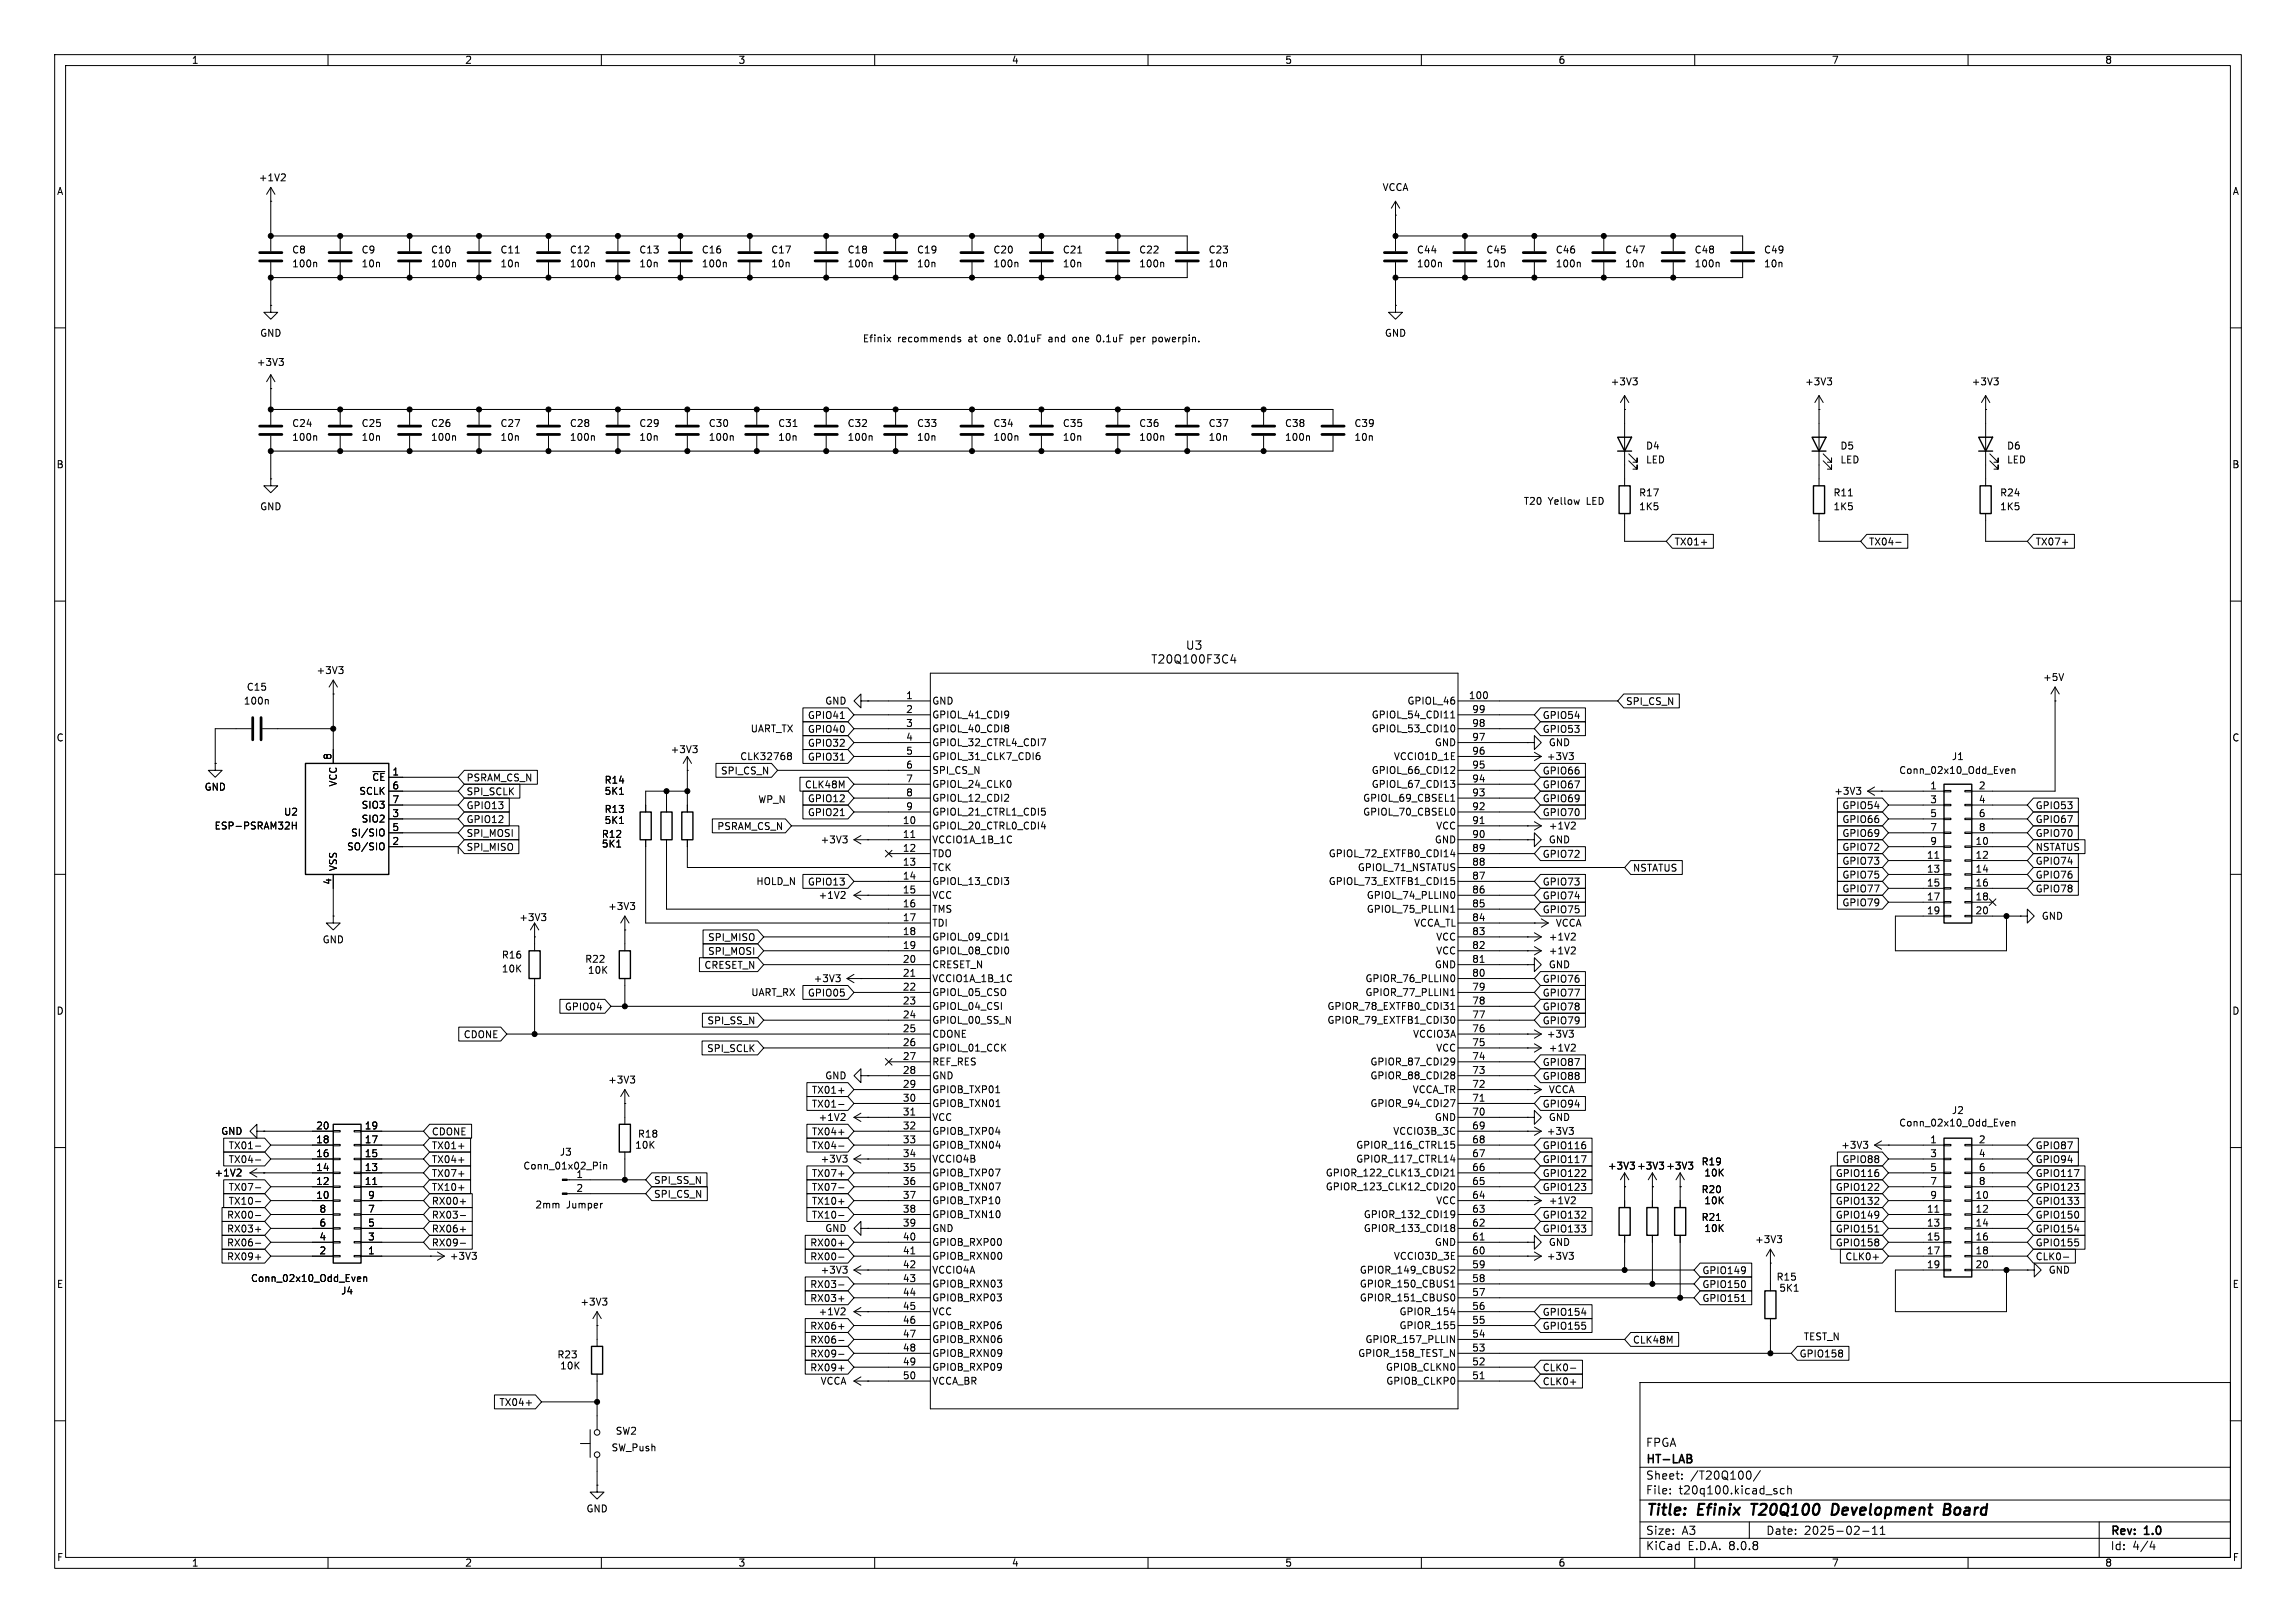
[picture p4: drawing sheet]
<svg xmlns="http://www.w3.org/2000/svg" width="420mm" height="297mm" viewBox="0 0 420 297" stroke-linecap="round" stroke-linejoin="round" font-family="sans-serif">
<defs><g id="words">
<g font-size="2.8">
<text x="301" y="277.9">Title:</text>
<text x="310.6" y="277.9">Efinix</text>
<text x="321.3" y="277.9">T20Q100</text>
<text x="336.7" y="277.9">Development</text>
<text x="358" y="277.9">Board</text>
</g>
<g font-size="2.1">
<text x="216.8" y="119.1">U3</text>
<text x="210.5" y="121.6">T20Q100F3C4</text>
<text x="301" y="268.2">HT-LAB</text>
<text x="301" y="265">FPGA</text>
<text x="301" y="273.7">File:</text>
<text x="301" y="271">Sheet:</text>
<text x="307.1" y="273.7">t20q100.kicad_sch</text>
<text x="309.2" y="271">/T20Q100/</text>
<text x="301" y="281.1">Size:</text>
<text x="307.6" y="281.1">A3</text>
<text x="323" y="281.1">Date:</text>
<text x="330" y="281.1">2025-02-11</text>
<text x="386" y="281.3">Rev:</text>
<text x="392.4" y="281.3">1.0</text>
<text x="301" y="283.9">KiCad</text>
<text x="308.7" y="283.9">E.D.A.</text>
<text x="316.3" y="283.9">8.0.8</text>
<text x="386" y="283.9">Id:</text>
<text x="390.1" y="283.9">4/4</text>
</g>
<g font-size="1.8">
<text x="35" y="11.9">1</text>
<text x="85" y="11.9">2</text>
<text x="135" y="11.9">3</text>
<text x="185" y="11.9">4</text>
<text x="235" y="11.9">5</text>
<text x="285" y="11.9">6</text>
<text x="335" y="11.9">7</text>
<text x="385" y="11.9">8</text>
<text x="10.3" y="35.9">A</text>
<text x="47.3" y="33.4">+1V2</text>
<text x="252.8" y="35.2">VCCA</text>
<text x="408.3" y="35.9">A</text>
<text x="53.3" y="46.6">C8</text>
<text x="66" y="46.6">C9</text>
<text x="78.7" y="46.6">C10</text>
<text x="91.4" y="46.6">C11</text>
<text x="104.1" y="46.6">C12</text>
<text x="116.8" y="46.6">C13</text>
<text x="128.3" y="46.6">C16</text>
<text x="141" y="46.6">C17</text>
<text x="154.9" y="46.6">C18</text>
<text x="167.6" y="46.6">C19</text>
<text x="181.6" y="46.6">C20</text>
<text x="194.3" y="46.6">C21</text>
<text x="208.3" y="46.6">C22</text>
<text x="221" y="46.6">C23</text>
<text x="259.1" y="46.6">C44</text>
<text x="271.8" y="46.6">C45</text>
<text x="284.5" y="46.6">C46</text>
<text x="297.2" y="46.6">C47</text>
<text x="309.9" y="46.6">C48</text>
<text x="322.6" y="46.6">C49</text>
<text x="53.3" y="49.1">100n</text>
<text x="66" y="49.1">10n</text>
<text x="78.7" y="49.1">100n</text>
<text x="91.4" y="49.1">10n</text>
<text x="104.1" y="49.1">100n</text>
<text x="116.8" y="49.1">10n</text>
<text x="128.3" y="49.1">100n</text>
<text x="141" y="49.1">10n</text>
<text x="154.9" y="49.1">100n</text>
<text x="167.6" y="49.1">10n</text>
<text x="181.6" y="49.1">100n</text>
<text x="194.3" y="49.1">10n</text>
<text x="208.3" y="49.1">100n</text>
<text x="221" y="49.1">10n</text>
<text x="259.1" y="49.1">100n</text>
<text x="271.8" y="49.1">10n</text>
<text x="284.5" y="49.1">100n</text>
<text x="297.2" y="49.1">10n</text>
<text x="309.9" y="49.1">100n</text>
<text x="322.6" y="49.1">10n</text>
<text x="47.5" y="61.8">GND</text>
<text x="157.7" y="62.8">Efinix</text>
<text x="164.2" y="62.8">recommends</text>
<text x="177.3" y="62.8">at</text>
<text x="180.3" y="62.8">one</text>
<text x="184.9" y="62.8">0.01uF</text>
<text x="192.5" y="62.8">and</text>
<text x="197.1" y="62.8">one</text>
<text x="201.7" y="62.8">0.1uF</text>
<text x="208.1" y="62.8">per</text>
<text x="212.3" y="62.8">powerpin.</text>
<text x="253.2" y="61.8">GND</text>
<text x="46.9" y="67.2">+3V3</text>
<text x="294.5" y="70.7">+3V3</text>
<text x="330.1" y="70.7">+3V3</text>
<text x="360.6" y="70.7">+3V3</text>
<text x="53.3" y="80.9">100n</text>
<text x="53.3" y="78.3">C24</text>
<text x="66" y="78.3">C25</text>
<text x="66" y="80.9">10n</text>
<text x="78.7" y="80.9">100n</text>
<text x="78.7" y="78.3">C26</text>
<text x="91.4" y="78.3">C27</text>
<text x="91.4" y="80.9">10n</text>
<text x="104.1" y="80.9">100n</text>
<text x="104.1" y="78.3">C28</text>
<text x="116.8" y="78.3">C29</text>
<text x="116.8" y="80.9">10n</text>
<text x="129.5" y="80.9">100n</text>
<text x="129.5" y="78.3">C30</text>
<text x="142.2" y="78.3">C31</text>
<text x="142.2" y="80.9">10n</text>
<text x="154.9" y="80.9">100n</text>
<text x="154.9" y="78.3">C32</text>
<text x="167.6" y="78.3">C33</text>
<text x="167.6" y="80.9">10n</text>
<text x="181.6" y="80.9">100n</text>
<text x="181.6" y="78.3">C34</text>
<text x="194.3" y="78.3">C35</text>
<text x="194.3" y="80.9">10n</text>
<text x="208.3" y="80.9">100n</text>
<text x="208.3" y="78.3">C36</text>
<text x="221" y="78.3">C37</text>
<text x="221" y="80.9">10n</text>
<text x="235" y="80.9">100n</text>
<text x="235" y="78.3">C38</text>
<text x="247.7" y="78.3">C39</text>
<text x="247.7" y="80.9">10n</text>
<text x="301" y="82.5">D4</text>
<text x="336.6" y="82.5">D5</text>
<text x="367" y="82.5">D6</text>
<text x="10.3" y="85.9">B</text>
<text x="301" y="85">LED</text>
<text x="336.6" y="85">LED</text>
<text x="367" y="85">LED</text>
<text x="408.2" y="85.9">B</text>
<text x="47.5" y="93.6">GND</text>
<text x="278.6" y="92.5">T20</text>
<text x="283.2" y="92.5">Yellow</text>
<text x="290.4" y="92.5">LED</text>
<text x="299.7" y="91">R17</text>
<text x="299.7" y="93.6">1K5</text>
<text x="335.3" y="91">R11</text>
<text x="335.3" y="93.6">1K5</text>
<text x="365.8" y="91">R24</text>
<text x="365.8" y="93.6">1K5</text>
<text x="306.2" y="100">TX01+</text>
<text x="341.8" y="100">TX04-</text>
<text x="372.3" y="100">TX07+</text>
<text x="57.8" y="123.5">+3V3</text>
<text x="373.6" y="124.8">+5V</text>
<text x="44.5" y="129.1">100n</text>
<text x="45" y="126.6">C15</text>
<text x="147.7" y="131.8">GPIO41</text>
<text x="150.9" y="129.1">GND</text>
<text x="165.7" y="128">1</text>
<text x="165.7" y="130.6">2</text>
<text x="170.4" y="129.1">GND</text>
<text x="170.4" y="131.7">GPIOL_41_CDI9</text>
<text x="250.8" y="131.7">GPIOL_54_CDI11</text>
<text x="257.4" y="129.1">GPIOL_46</text>
<text x="268.6" y="128">100</text>
<text x="269.2" y="130.6">99</text>
<text x="282.1" y="131.8">GPIO54</text>
<text x="297.3" y="129.2">SPI_CS_N</text>
<text x="10.3" y="135.9">C</text>
<text x="137.2" y="134.2">UART_TX</text>
<text x="147.7" y="134.3">GPIO40</text>
<text x="147.7" y="136.8">GPIO32</text>
<text x="165.7" y="133.1">3</text>
<text x="165.7" y="135.6">4</text>
<text x="170.4" y="134.2">GPIOL_40_CDI8</text>
<text x="170.4" y="136.8">GPIOL_32_CTRL4_CDI7</text>
<text x="250.8" y="134.2">GPIOL_53_CDI10</text>
<text x="262.4" y="136.8">GND</text>
<text x="269.2" y="135.6">97</text>
<text x="269.2" y="133.1">98</text>
<text x="282.1" y="134.3">GPIO53</text>
<text x="283.2" y="136.8">GND</text>
<text x="408.2" y="135.9">C</text>
<text x="60.7" y="139.1" transform="rotate(-90 60.7 139.1)">8</text>
<text x="68" y="143.1">~{CE}</text>
<text x="71.7" y="142">1</text>
<text x="85.2" y="143.2">PSRAM_CS_N</text>
<text x="110.5" y="143.6">R14</text>
<text x="122.6" y="138">+3V3</text>
<text x="131.8" y="141.9">SPI_CS_N</text>
<text x="135.3" y="139.3">CLK32768</text>
<text x="147.7" y="139.4">GPIO31</text>
<text x="165.7" y="138.2">5</text>
<text x="165.7" y="140.7">6</text>
<text x="165.7" y="143.3">7</text>
<text x="170.4" y="139.3">GPIOL_31_CLK7_CDI6</text>
<text x="170.4" y="141.8">SPI_CS_N</text>
<text x="250.8" y="141.8">GPIOL_66_CDI12</text>
<text x="254.9" y="139.3">VCCIO1D_1E</text>
<text x="269.2" y="143.3">94</text>
<text x="269.2" y="140.7">95</text>
<text x="269.2" y="138.2">96</text>
<text x="282.1" y="141.9">GPIO66</text>
<text x="282.9" y="139.3">+3V3</text>
<text x="347.3" y="141.8">Conn_02x10_Odd_Even</text>
<text x="356.9" y="139.3">J1</text>
<text x="37.3" y="144.9">GND</text>
<text x="51.9" y="149.5">U2</text>
<text x="61.8" y="144" transform="rotate(-90 61.8 144)">VCC</text>
<text x="65.6" y="145.6">SCLK</text>
<text x="66.1" y="148.2">SIO3</text>
<text x="71.7" y="149.6">3</text>
<text x="71.7" y="144.5">6</text>
<text x="71.7" y="147.1">7</text>
<text x="85.2" y="148.3">GPIO13</text>
<text x="85.2" y="145.7">SPI_SCLK</text>
<text x="110.5" y="145.6">5K1</text>
<text x="110.5" y="148.9">R13</text>
<text x="138.6" y="147.2">WP_N</text>
<text x="147.1" y="144.5">CLK48M</text>
<text x="147.7" y="149.5">GPIO21</text>
<text x="147.7" y="147">GPIO12</text>
<text x="165.7" y="145.8">8</text>
<text x="165.7" y="148.3">9</text>
<text x="170.4" y="144.4">GPIOL_24_CLK0</text>
<text x="170.4" y="146.9">GPIOL_12_CDI2</text>
<text x="170.4" y="149.5">GPIOL_21_CTRL1_CDI5</text>
<text x="249.2" y="149.5">GPIOL_70_CBSEL0</text>
<text x="249.2" y="146.9">GPIOL_69_CBSEL1</text>
<text x="250.8" y="144.4">GPIOL_67_CDI13</text>
<text x="269.2" y="148.3">92</text>
<text x="269.2" y="145.8">93</text>
<text x="282.1" y="147">GPIO69</text>
<text x="282.1" y="144.5">GPIO67</text>
<text x="282.1" y="149.5">GPIO70</text>
<text x="335.4" y="145.6">+3V3</text>
<text x="336.9" y="148.3">GPIO54</text>
<text x="353" y="144.5">1</text>
<text x="353" y="147.1">3</text>
<text x="353" y="149.6">5</text>
<text x="361.9" y="144.5">2</text>
<text x="361.9" y="147.1">4</text>
<text x="361.9" y="149.6">6</text>
<text x="372.3" y="148.3">GPIO53</text>
<text x="39.2" y="152">ESP-PSRAM32H</text>
<text x="63.4" y="155.8">SO/SIO</text>
<text x="64.1" y="153.3">SI/SIO</text>
<text x="66.1" y="150.7">SIO2</text>
<text x="71.7" y="154.7">2</text>
<text x="71.7" y="152.1">5</text>
<text x="85.2" y="150.8">GPIO12</text>
<text x="85.2" y="155.9">SPI_MISO</text>
<text x="85.2" y="153.4">SPI_MOSI</text>
<text x="110" y="153.5">R12</text>
<text x="110" y="155.3">5K1</text>
<text x="110.5" y="151">5K1</text>
<text x="131.1" y="152.1">PSRAM_CS_N</text>
<text x="150" y="154.5">+3V3</text>
<text x="165.1" y="150.9">10</text>
<text x="165.1" y="153.4">11</text>
<text x="165.1" y="156">12</text>
<text x="170.4" y="152">GPIOL_20_CTRL0_CDI4</text>
<text x="170.4" y="154.5">VCCIO1A_1B_1C</text>
<text x="262.4" y="154.5">GND</text>
<text x="262.6" y="152">VCC</text>
<text x="269.2" y="156">89</text>
<text x="269.2" y="153.4">90</text>
<text x="269.2" y="150.9">91</text>
<text x="283.2" y="154.5">GND</text>
<text x="283.2" y="152">+1V2</text>
<text x="336.9" y="153.4">GPIO69</text>
<text x="336.9" y="155.9">GPIO72</text>
<text x="336.9" y="150.8">GPIO66</text>
<text x="353" y="152.1">7</text>
<text x="353" y="154.7">9</text>
<text x="361.3" y="154.7">10</text>
<text x="361.9" y="152.1">8</text>
<text x="372.3" y="155.9">NSTATUS</text>
<text x="372.3" y="150.8">GPIO67</text>
<text x="372.3" y="153.4">GPIO70</text>
<text x="60.7" y="162" transform="rotate(-90 60.7 162)">4</text>
<text x="61.8" y="159.5" transform="rotate(-90 61.8 159.5)">VSS</text>
<text x="165.1" y="158.5">13</text>
<text x="165.1" y="161">14</text>
<text x="170.4" y="157.1">TDO</text>
<text x="170.4" y="159.6">TCK</text>
<text x="243" y="157.1">GPIOL_72_EXTFB0_CDI14</text>
<text x="248.3" y="159.6">GPIOL_71_NSTATUS</text>
<text x="269.2" y="161">87</text>
<text x="269.2" y="158.5">88</text>
<text x="282.1" y="157.2">GPIO72</text>
<text x="298.6" y="159.7">NSTATUS</text>
<text x="336.9" y="158.4">GPIO73</text>
<text x="336.9" y="161">GPIO75</text>
<text x="352.4" y="157.2">11</text>
<text x="352.4" y="159.8">13</text>
<text x="361.3" y="157.2">12</text>
<text x="361.3" y="159.8">14</text>
<text x="372.3" y="158.4">GPIO74</text>
<text x="372.3" y="161">GPIO76</text>
<text x="111.2" y="166.7">+3V3</text>
<text x="138.3" y="162.2">HOLD_N</text>
<text x="147.7" y="162.2">GPIO13</text>
<text x="149.6" y="164.7">+1V2</text>
<text x="165.1" y="163.6">15</text>
<text x="165.1" y="166.1">16</text>
<text x="170.4" y="162.2">GPIOL_13_CDI3</text>
<text x="170.4" y="164.7">VCC</text>
<text x="170.4" y="167.2">TMS</text>
<text x="243" y="162.2">GPIOL_73_EXTFB1_CDI15</text>
<text x="249.9" y="167.2">GPIOL_75_PLLIN1</text>
<text x="249.9" y="164.7">GPIOL_74_PLLIN0</text>
<text x="269.2" y="166.1">85</text>
<text x="269.2" y="163.6">86</text>
<text x="282.1" y="164.8">GPIO74</text>
<text x="282.1" y="162.2">GPIO73</text>
<text x="282.1" y="167.3">GPIO75</text>
<text x="336.9" y="166.1">GPIO79</text>
<text x="336.9" y="163.5">GPIO77</text>
<text x="352.4" y="162.3">15</text>
<text x="352.4" y="164.8">17</text>
<text x="352.4" y="167.4">19</text>
<text x="361.3" y="162.3">16</text>
<text x="361.3" y="164.8">18</text>
<text x="361.3" y="167.4">20</text>
<text x="372.3" y="163.5">GPIO78</text>
<text x="58.9" y="172.8">GND</text>
<text x="94.9" y="168.8">+3V3</text>
<text x="129.4" y="172.4">SPI_MISO</text>
<text x="165.1" y="168.7">17</text>
<text x="165.1" y="171.2">18</text>
<text x="165.1" y="173.7">19</text>
<text x="170.4" y="169.8">TDI</text>
<text x="170.4" y="172.3">GPIOL_09_CDI1</text>
<text x="258.6" y="169.8">VCCA_TL</text>
<text x="262.6" y="172.3">VCC</text>
<text x="269.2" y="173.7">82</text>
<text x="269.2" y="171.2">83</text>
<text x="269.2" y="168.7">84</text>
<text x="283.2" y="172.3">+1V2</text>
<text x="284.5" y="169.8">VCCA</text>
<text x="373.4" y="168.5">GND</text>
<text x="91.7" y="175.6">R16</text>
<text x="91.7" y="178.2">10K</text>
<text x="106.9" y="176.4">R22</text>
<text x="107.5" y="178.4">10K</text>
<text x="128.8" y="177.5">CRESET_N</text>
<text x="129.4" y="174.9">SPI_MOSI</text>
<text x="148.7" y="179.9">+3V3</text>
<text x="165.1" y="176.3">20</text>
<text x="165.1" y="178.8">21</text>
<text x="170.4" y="174.9">GPIOL_08_CDI0</text>
<text x="170.4" y="177.4">CRESET_N</text>
<text x="170.4" y="179.9">VCCIO1A_1B_1C</text>
<text x="249.7" y="179.9">GPIOR_76_PLLIN0</text>
<text x="262.4" y="177.4">GND</text>
<text x="262.6" y="174.9">VCC</text>
<text x="269.2" y="178.8">80</text>
<text x="269.2" y="176.3">81</text>
<text x="283.2" y="177.4">GND</text>
<text x="283.2" y="174.9">+1V2</text>
<text x="10.3" y="185.9">D</text>
<text x="103.2" y="185.1">GPIO04</text>
<text x="137.3" y="182.5">UART_RX</text>
<text x="147.7" y="182.6">GPIO05</text>
<text x="165.1" y="181.4">22</text>
<text x="165.1" y="183.9">23</text>
<text x="170.4" y="182.5">GPIOL_05_CSO</text>
<text x="170.4" y="185">GPIOL_04_CSI</text>
<text x="242.7" y="185">GPIOR_78_EXTFB0_CDI31</text>
<text x="249.7" y="182.5">GPIOR_77_PLLIN1</text>
<text x="269.2" y="183.9">78</text>
<text x="269.2" y="181.4">79</text>
<text x="282.1" y="180">GPIO76</text>
<text x="282.1" y="185.1">GPIO78</text>
<text x="282.1" y="182.6">GPIO77</text>
<text x="408.2" y="185.9">D</text>
<text x="84.7" y="190.2">CDONE</text>
<text x="129.3" y="187.6">SPI_SS_N</text>
<text x="165.1" y="186.4">24</text>
<text x="165.1" y="189">25</text>
<text x="165.1" y="191.5">26</text>
<text x="170.4" y="187.6">GPIOL_00_SS_N</text>
<text x="170.4" y="190.1">CDONE</text>
<text x="242.7" y="187.6">GPIOR_79_EXTFB1_CDI30</text>
<text x="258.4" y="190.1">VCCIO3A</text>
<text x="269.2" y="191.5">75</text>
<text x="269.2" y="189">76</text>
<text x="269.2" y="186.4">77</text>
<text x="282.1" y="187.6">GPIO79</text>
<text x="282.9" y="190.1">+3V3</text>
<text x="129.2" y="192.7">SPI_SCLK</text>
<text x="150.9" y="197.7">GND</text>
<text x="165.1" y="194.1">27</text>
<text x="165.1" y="196.6">28</text>
<text x="170.4" y="192.6">GPIOL_01_CCK</text>
<text x="170.4" y="195.2">REF_RES</text>
<text x="170.4" y="197.7">GND</text>
<text x="250.6" y="197.7">GPIOR_88_CDI28</text>
<text x="250.6" y="195.2">GPIOR_87_CDI29</text>
<text x="262.6" y="192.6">VCC</text>
<text x="269.2" y="196.6">73</text>
<text x="269.2" y="194.1">74</text>
<text x="282.1" y="195.3">GPIO87</text>
<text x="282.1" y="197.8">GPIO88</text>
<text x="283.2" y="192.6">+1V2</text>
<text x="111.2" y="198.5">+3V3</text>
<text x="148.4" y="202.9">TX01-</text>
<text x="148.4" y="200.3">TX01+</text>
<text x="165.1" y="199.1">29</text>
<text x="165.1" y="201.7">30</text>
<text x="170.4" y="200.3">GPIOB_TXP01</text>
<text x="170.4" y="202.8">GPIOB_TXN01</text>
<text x="250.6" y="202.8">GPIOR_94_CDI27</text>
<text x="258.3" y="200.3">VCCA_TR</text>
<text x="269.2" y="201.7">71</text>
<text x="269.2" y="199.1">72</text>
<text x="282.1" y="202.9">GPIO94</text>
<text x="283.2" y="200.3">VCCA</text>
<text x="40.4" y="207.9">GND</text>
<text x="57.7" y="209.3">18</text>
<text x="57.7" y="206.8">20</text>
<text x="66.6" y="209.3">17</text>
<text x="66.6" y="206.8">19</text>
<text x="78.9" y="208">CDONE</text>
<text x="116.6" y="208.4">R18</text>
<text x="148.4" y="208">TX04+</text>
<text x="149.6" y="205.3">+1V2</text>
<text x="165.1" y="204.2">31</text>
<text x="165.1" y="206.8">32</text>
<text x="165.1" y="209.3">33</text>
<text x="170.4" y="205.3">VCC</text>
<text x="170.4" y="207.9">GPIOB_TXP04</text>
<text x="254.8" y="207.9">VCCIO3B_3C</text>
<text x="262.4" y="205.3">GND</text>
<text x="269.2" y="209.3">68</text>
<text x="269.2" y="206.8">69</text>
<text x="269.2" y="204.2">70</text>
<text x="282.9" y="207.9">+3V3</text>
<text x="283.2" y="205.3">GND</text>
<text x="347.3" y="206.3">Conn_02x10_Odd_Even</text>
<text x="353" y="209.3">1</text>
<text x="356.9" y="204.1">J2</text>
<text x="361.9" y="209.3">2</text>
<text x="39.2" y="215.5">+1V2</text>
<text x="41.7" y="210.5">TX01-</text>
<text x="41.7" y="213">TX04-</text>
<text x="57.7" y="214.4">14</text>
<text x="57.7" y="211.8">16</text>
<text x="66.6" y="214.4">13</text>
<text x="66.6" y="211.8">15</text>
<text x="78.9" y="215.6">TX07+</text>
<text x="78.9" y="213">TX04+</text>
<text x="78.9" y="210.5">TX01+</text>
<text x="95.6" y="214.2">Conn_01x02_Pin</text>
<text x="102.3" y="211.7">J3</text>
<text x="105.3" y="215.6">1</text>
<text x="116.1" y="210.4">10K</text>
<text x="148.4" y="215.6">TX07+</text>
<text x="148.4" y="210.5">TX04-</text>
<text x="150" y="213">+3V3</text>
<text x="165.1" y="211.8">34</text>
<text x="165.1" y="214.4">35</text>
<text x="170.4" y="210.4">GPIOB_TXN04</text>
<text x="170.4" y="213">VCCIO4B</text>
<text x="170.4" y="215.5">GPIOB_TXP07</text>
<text x="242.4" y="215.5">GPIOR_122_CLK13_CDI21</text>
<text x="248" y="213">GPIOR_117_CTRL14</text>
<text x="248" y="210.4">GPIOR_116_CTRL15</text>
<text x="269.2" y="214.4">66</text>
<text x="269.2" y="211.8">67</text>
<text x="282.1" y="215.6">GPIO122</text>
<text x="282.1" y="213">GPIO117</text>
<text x="282.1" y="210.5">GPIO116</text>
<text x="294" y="214.2">+3V3 +3V3 +3V3</text>
<text x="311.2" y="213.5">R19</text>
<text x="311.7" y="215.5">10K</text>
<text x="335.7" y="215.6">GPIO116</text>
<text x="336.7" y="210.4">+3V3</text>
<text x="336.9" y="213">GPIO88</text>
<text x="353" y="211.8">3</text>
<text x="353" y="214.4">5</text>
<text x="361.9" y="211.8">4</text>
<text x="361.9" y="214.4">6</text>
<text x="372.3" y="213">GPIO94</text>
<text x="372.3" y="215.6">GPIO117</text>
<text x="372.3" y="210.5">GPIO87</text>
<text x="41.7" y="218.1">TX07-</text>
<text x="41.7" y="220.7">TX10-</text>
<text x="57.7" y="219.5">10</text>
<text x="57.7" y="216.9">12</text>
<text x="58.3" y="222">8</text>
<text x="66.6" y="216.9">11</text>
<text x="67.2" y="222">7</text>
<text x="67.2" y="219.5">9</text>
<text x="78.9" y="218.1">TX10+</text>
<text x="78.9" y="220.7">RX00+</text>
<text x="97.8" y="221.3">2mm</text>
<text x="103.6" y="221.3">Jumper</text>
<text x="105.3" y="218.2">2</text>
<text x="119.5" y="219.4">SPI_CS_N</text>
<text x="119.5" y="216.9">SPI_SS_N</text>
<text x="148.4" y="220.7">TX10+</text>
<text x="148.4" y="218.1">TX07-</text>
<text x="165.1" y="216.9">36</text>
<text x="165.1" y="219.5">37</text>
<text x="165.1" y="222">38</text>
<text x="170.4" y="218">GPIOB_TXN07</text>
<text x="170.4" y="220.6">GPIOB_TXP10</text>
<text x="242.4" y="218">GPIOR_123_CLK12_CDI20</text>
<text x="262.6" y="220.6">VCC</text>
<text x="269.2" y="222">63</text>
<text x="269.2" y="219.5">64</text>
<text x="269.2" y="216.9">65</text>
<text x="282.1" y="218.1">GPIO123</text>
<text x="283.2" y="220.6">+1V2</text>
<text x="311.2" y="218.5">R20</text>
<text x="311.7" y="220.6">10K</text>
<text x="335.7" y="220.7">GPIO132</text>
<text x="335.7" y="218.1">GPIO122</text>
<text x="352.4" y="222">11</text>
<text x="353" y="216.9">7</text>
<text x="353" y="219.5">9</text>
<text x="361.3" y="219.5">10</text>
<text x="361.3" y="222">12</text>
<text x="361.9" y="216.9">8</text>
<text x="372.3" y="218.1">GPIO123</text>
<text x="372.3" y="220.7">GPIO133</text>
<text x="41.4" y="223.2">RX00-</text>
<text x="41.4" y="225.7">RX03+</text>
<text x="58.3" y="227.1">4</text>
<text x="58.3" y="224.5">6</text>
<text x="67.2" y="227.1">3</text>
<text x="67.2" y="224.5">5</text>
<text x="78.9" y="225.7">RX06+</text>
<text x="78.9" y="223.2">RX03-</text>
<text x="148.4" y="223.2">TX10-</text>
<text x="150.9" y="225.7">GND</text>
<text x="165.1" y="224.5">39</text>
<text x="165.1" y="227.1">40</text>
<text x="170.4" y="223.1">GPIOB_TXN10</text>
<text x="170.4" y="225.7">GND</text>
<text x="249.4" y="225.7">GPIOR_133_CDI18</text>
<text x="249.4" y="223.1">GPIOR_132_CDI19</text>
<text x="269.2" y="227.1">61</text>
<text x="269.2" y="224.5">62</text>
<text x="282.1" y="225.7">GPIO133</text>
<text x="282.1" y="223.2">GPIO132</text>
<text x="311.2" y="223.6">R21</text>
<text x="311.7" y="225.7">10K</text>
<text x="321" y="227.7">+3V3</text>
<text x="335.7" y="225.7">GPIO151</text>
<text x="335.7" y="223.2">GPIO149</text>
<text x="352.4" y="224.5">13</text>
<text x="352.4" y="227.1">15</text>
<text x="361.3" y="224.5">14</text>
<text x="361.3" y="227.1">16</text>
<text x="372.3" y="225.7">GPIO154</text>
<text x="372.3" y="223.2">GPIO150</text>
<text x="41.4" y="228.3">RX06-</text>
<text x="41.4" y="230.8">RX09+</text>
<text x="58.3" y="229.6">2</text>
<text x="67.2" y="229.6">1</text>
<text x="78.9" y="228.3">RX09-</text>
<text x="82.2" y="230.7">+3V3</text>
<text x="148.1" y="228.3">RX00+</text>
<text x="148.1" y="230.8">RX00-</text>
<text x="150" y="233.3">+3V3</text>
<text x="165.1" y="229.6">41</text>
<text x="165.1" y="232.2">42</text>
<text x="170.4" y="228.2">GPIOB_RXP00</text>
<text x="170.4" y="230.7">GPIOB_RXN00</text>
<text x="170.4" y="233.3">VCCIO4A</text>
<text x="248.6" y="233.3">GPIOR_149_CBUS2</text>
<text x="254.9" y="230.7">VCCIO3D_3E</text>
<text x="262.4" y="228.2">GND</text>
<text x="269.2" y="232.2">59</text>
<text x="269.2" y="229.6">60</text>
<text x="282.9" y="230.7">+3V3</text>
<text x="283.2" y="228.2">GND</text>
<text x="311.3" y="233.4">GPIO149</text>
<text x="335.7" y="228.3">GPIO158</text>
<text x="337.5" y="230.8">CLK0+</text>
<text x="352.4" y="229.6">17</text>
<text x="352.4" y="232.2">19</text>
<text x="361.3" y="229.6">18</text>
<text x="361.3" y="232.2">20</text>
<text x="372.3" y="230.8">CLK0-</text>
<text x="372.3" y="228.3">GPIO155</text>
<text x="374.7" y="233.3">GND</text>
<text x="10.3" y="235.9">E</text>
<text x="45.8" y="234.8">Conn_02x10_Odd_Even</text>
<text x="62.3" y="237.1">J4</text>
<text x="106.1" y="239.1">+3V3</text>
<text x="148.1" y="235.9">RX03-</text>
<text x="148.1" y="238.4">RX03+</text>
<text x="165.1" y="234.7">43</text>
<text x="165.1" y="237.2">44</text>
<text x="165.1" y="239.8">45</text>
<text x="170.4" y="235.8">GPIOB_RXN03</text>
<text x="170.4" y="238.4">GPIOB_RXP03</text>
<text x="248.6" y="238.4">GPIOR_151_CBUS0</text>
<text x="248.6" y="235.8">GPIOR_150_CBUS1</text>
<text x="269.2" y="239.8">56</text>
<text x="269.2" y="237.2">57</text>
<text x="269.2" y="234.7">58</text>
<text x="311.3" y="238.4">GPIO151</text>
<text x="311.3" y="235.9">GPIO150</text>
<text x="324.9" y="234.5">R15</text>
<text x="325.4" y="236.6">5K1</text>
<text x="408.3" y="235.9">E</text>
<text x="148.1" y="243.5">RX06+</text>
<text x="149.6" y="240.9">+1V2</text>
<text x="165.1" y="242.3">46</text>
<text x="165.1" y="244.9">47</text>
<text x="170.4" y="240.9">VCC</text>
<text x="170.4" y="243.4">GPIOB_RXP06</text>
<text x="170.4" y="246">GPIOB_RXN06</text>
<text x="249.7" y="246">GPIOR_157_PLLIN</text>
<text x="255.9" y="243.4">GPIOR_155</text>
<text x="255.9" y="240.9">GPIOR_154</text>
<text x="269.2" y="244.9">54</text>
<text x="269.2" y="242.3">55</text>
<text x="282.1" y="241">GPIO154</text>
<text x="282.1" y="243.5">GPIO155</text>
<text x="329.9" y="245.5">TEST_N</text>
<text x="101.9" y="248.8">R23</text>
<text x="102.4" y="250.8">10K</text>
<text x="148.1" y="251.1">RX09+</text>
<text x="148.1" y="248.6">RX09-</text>
<text x="148.1" y="246.1">RX06-</text>
<text x="165.1" y="247.4">48</text>
<text x="165.1" y="249.9">49</text>
<text x="170.4" y="248.5">GPIOB_RXN09</text>
<text x="170.4" y="251.1">GPIOB_RXP09</text>
<text x="248.3" y="248.5">GPIOR_158_TEST_N</text>
<text x="253.4" y="251.1">GPIOB_CLKN0</text>
<text x="269.2" y="249.9">52</text>
<text x="269.2" y="247.4">53</text>
<text x="282.1" y="251.1">CLK0-</text>
<text x="298.6" y="246.1">CLK48M</text>
<text x="329.1" y="248.6">GPIO158</text>
<text x="91.3" y="257.5">TX04+</text>
<text x="150" y="253.6">VCCA</text>
<text x="165.1" y="252.5">50</text>
<text x="170.4" y="253.6">VCCA_BR</text>
<text x="253.5" y="253.6">GPIOB_CLKP0</text>
<text x="269.2" y="252.5">51</text>
<text x="282.1" y="253.7">CLK0+</text>
<text x="112.5" y="262.7">SW2</text>
<text x="111.8" y="265.8">SW_Push</text>
<text x="107.2" y="277">GND</text>
<text x="10.3" y="285.9">F</text>
<text x="35" y="286.9">1</text>
<text x="85" y="286.9">2</text>
<text x="135" y="286.9">3</text>
<text x="185" y="286.9">4</text>
<text x="235" y="286.9">5</text>
<text x="285" y="286.9">6</text>
<text x="335" y="286.9">7</text>
<text x="385" y="286.9">8</text>
<text x="408.3" y="285.9">F</text>
</g>
</g></defs>
<g fill="none" stroke="#000" stroke-width=".18">
<path d="M10 10h400v277h-400zM12 12h396v273h-396zM60 10v2M110 10v2M160 10v2M210 10v2M260 10v2M310 10v2M360 10v2M49.5 36.8h.1M49.5 34.3v11.7M49.5 34.3l-.7 1.3"/>
<path d="M49.5 34.3l.8 1.3M52 31.8l.2 .3-.1 .3-.7 .7h.8M255.3 39.4h.1M255.3 36.8v9.2M255.3 36.8l-.8 1.3M255.3 36.8l.7 1.3M49.5 55.9v1.3h1.3l-1.3 1.2-1.2-1.2h1.2M49.5 55.9h.1M49.5 43.2h167.7v2.8M49.5 48v7.9M57.7 48l.2 .2v.6M62.2 43.2v2.8"/>
<path d="M62.2 48v2.8M74.9 43.2v2.8M74.9 48v2.8M83.1 48l.2 .2v.6M87.6 43.2v2.8M87.6 48v2.8M94.3 46.3h.7M100.3 43.2v2.8M100.3 48v2.8M108.5 48l.2 .2v.6M113 43.2v2.8M113 48v2.8"/>
<path d="M124.5 43.2v2.8M124.5 48v2.8M132.7 48l.2 .2v.6M137.2 43.2v2.8M137.2 48v2.8M151.1 43.2v2.8M151.1 48v2.8M159.3 48l.2 .2v.6M163.8 43.2v2.8M163.8 48v2.8M177.8 43.2v2.8M177.8 48v2.8"/>
<path d="M186 48l.2 .2v.6M190.5 43.2v2.8M190.5 48v2.8M197.1 46.3h.8M204.5 43.2v2.8M204.5 48v2.8M212.7 48l.2 .2v.6M217.2 48v2.8h-167.7M255.3 55.9v1.3h1.2l-1.2 1.2-1.3-1.2h1.3M255.3 55.9h.1M255.3 48v7.9M255.3 43.2h63.5v2.8"/>
<path d="M263.5 48l.2 .2v.6M268 43.2v2.8M268 48v2.8M280.7 43.2v2.8M280.7 48v2.8M288.9 48l.2 .2v.6M293.4 43.2v2.8M293.4 48v2.8M306.1 43.2v2.8M306.1 48v2.8M314.3 48l.2 .2v.6M318.8 48v2.8h-63.5"/>
<path d="M10 60h2M49.5 71.1h.1M49.5 74.9h194.3v2.8M49.5 68.6v9.1M49.5 79.8v7.8M49.5 68.6l-.7 1.3M49.5 68.6l.8 1.3M51 65.6h.8l-.4 .5M51.6 66.1l.2 .2v.3l-.2 .3M57.7 79.7l.2 .2v.7M62.2 74.9v2.8M62.2 79.8v2.8"/>
<path d="M74.9 74.9v2.8M74.9 79.8v2.8M83.1 79.7l.2 .2v.7M87.6 74.9v2.8M87.6 79.8v2.8M100.3 74.9v2.8M100.3 79.8v2.8M108.5 79.7l.2 .2v.7M113 74.9v2.8M113 79.8v2.8M125.7 74.9v2.8M125.7 79.8v2.8"/>
<path d="M133.9 79.7l.2 .2v.7M138.4 74.9v2.8M138.4 79.8v2.8M145.1 78h.7M151.1 74.9v2.8M151.1 79.8v2.8M159.3 79.7l.2 .2v.7M162.3 61.7l.6 .9M162.9 61.7l-.6 .9M163.8 74.9v2.8M163.8 79.8v2.8M175.7 61.8l-.3-.1-.2 .2 .1 .2 .4 .1v.3h-.5"/>
<path d="M177.8 74.9v2.8M177.8 79.8v2.8M186 79.7l.2 .2v.7M190.5 74.9v2.8M190.5 79.8v2.8M192 61.7l-.1 .1M192 62.1l-.2 .2 .2 .3M196.7 61.7l-.3 .1-.1 .2v.4l.4 .2M200.6 62.1l.2 .4h.3M201.1 61.4h-.3l-.2 .4M204.5 74.9v2.8M204.5 79.8v2.8"/>
<path d="M206.9 61.8l.4-.1 .2 .3-.1 .5h-.5M206.9 61.7v1.3M211.2 61.7l.3 .3v.3l-.3 .3M212.7 79.7l.2 .2v.7M217.2 74.9v2.8M217.2 79.8v2.8M231.1 74.9v2.8M231.1 79.8v2.8M239.4 79.7l.1 .2v.7M243.8 79.8v2.8h-194.3M297.2 74.9h.1M297.2 72.4v16.5"/>
<path d="M297.2 72.4l-.8 1.3M297.2 72.4l.7 1.3M298.7 69.2h.8l-.4 .4M299.2 69.6l.3 .3v.3l-.3 .2M332.7 74.9h.1M332.7 72.4l-.7 1.3M332.7 72.4v16.5M332.7 72.4l.8 1.3M334.3 69.2h.7l-.4 .4M334.8 69.6l.2 .3v.3l-.2 .2M363.2 74.9h.1M363.2 72.4l-.7 1.3"/>
<path d="M363.2 72.4v16.5M363.2 72.4l.8 1.3M364.7 69.2h.8l-.4 .4M365.3 69.6l.2 .3v.3l-.2 .2M408 60h2M49.5 87.6v1.3h1.3l-1.3 1.3-1.2-1.3h1.2M49.5 87.6h.1M297.2 94v5.1h7.6M297.9 84.3l1.6 1.6v-.8v.8h-.8M297.9 83.1l1.6 1.5v-.8v.8h-.8M305.9 97.8h7.5v2.5h-7.5l-1.1-1.2zM311.2 99.2h1"/>
<path d="M332.7 94v5.1h7.7M333.5 84.3l1.5 1.6v-.8v.8h-.7M333.5 83.1l1.5 1.5v-.8v.8h-.7M338.1 90.7h.7M341.5 97.8h7.5v2.5h-7.5l-1.1-1.2zM346.8 99.2h1M363.2 94v5.1h7.6M364 84.3l1.5 1.6v-.8v.8h-.8M364 83.1l1.5 1.5v-.8v.8h-.8M372 97.8h7.5v2.5h-7.5l-1.2-1.2zM377.3 99.2h.9M10 110h2"/>
<path d="M225.5 119.8l-.3 1h.9M408 110h2M39.4 139.7v1.3h1.2l-1.2 1.2-1.3-1.2h1.3M39.4 139.7h.1M46 133.4h-6.6v6.3M48 133.4h13M48.9 128l.2 .2v.6M61 127h.1M61 124.5l-.8 1.2M61 124.5v15.2M61 124.5l.7 1.2M62 122h.8l-.5 .5"/>
<path d="M62.5 122.5l.3 .2v.3l-.3 .3M125.7 138.4l-.7 1.3M125.7 138.4v10.2M125.7 138.4l.8 1.3M126.7 136.5h.8l-.4 .5M127.3 137l.2 .2v.3l-.2 .2M131 139.7h10.1l1.1 1.3-1.1 1.2h-10.1zM144.2 137.8l.3-.1 .2 .2 .1 .1-.3 .3M144.2 138.2l.1 .1M144.3 138.3h.2M144.3 138.3h-.1M144.5 138.3l.3 .2-.1 .4-.2 .1h-.3"/>
<path d="M146.9 137.2h8.2l1.1 1.2-1.1 1.3h-8.2zM146.9 129.5h8.2l1.1 1.3-1.1 1.3h-8.2zM146.9 132.1h8.2l1.1 1.3-1.1 1.2h-8.2zM146.9 134.6h8.2l1.1 1.3-1.1 1.3h-8.2zM153.7 139.1h.7M153.7 131.5h.7M156.2 138.4h14M156.2 130.8h14M156.2 133.4h14M156.2 135.9h14M157.5 128.3v-1.3l-1.3 1.3 1.3 1.2v-1.2h1.2M158.7 128.3h.1"/>
<path d="M158.7 128.3h11.5M170.2 123.2h96.5v134.6h-96.5zM184.3 130.1l.2 .3v.4l-.2 .5M184.3 132.7l.2 .2-.2 .3 .2 .2v.3l-.2 .2M184.5 130.7l-.2 .2M189.6 138.3l.4-.1 .2 .3-.1 .4h-.5M190.1 137.7l-.4 .2M190.4 135.2h.9l-.6 1.3M225.9 120.3v1M265.4 130.5l.3-.4v1.3M265.4 131.4h.7M265.7 132.7a.68 .68 0 0 1 .4 .6 .68 .68 0 0 1-.4 .6"/>
<path d="M266.7 138.4h15.2M266.7 128.3h29.2M266.7 130.8h14M266.7 133.4h14M266.7 135.9h12.7M279.4 135.9h1.3v-1.3l1.2 1.3-1.2 1.3v-1.3M279.4 135.9h.1M279.4 138.4h.1M280.7 137.7l1.2 .7M281.8 129.5h8.2v2.6h-8.2l-1.1-1.3zM281.8 132.1h8.2v2.5h-8.2l-1.1-1.2zM281.8 139.7h8.2v2.5h-8.2l-1.1-1.2z"/>
<path d="M281.9 138.4l-1.2 .8M287 137.7h.8l-.4 .5M287.6 138.2l.2 .3v.3l-.2 .2M297 127h10.2v2.5h-10.2l-1.1-1.2zM375.9 128.3h.1M375.9 125.7v19.1h-15.2M375.9 125.7l-.7 1.3M375.9 125.7l.8 1.3M377.5 123.3l-.4 1.2M10 160h2M53.5 150.4v1.3M53.5 151h.7"/>
<path d="M54.2 150.4v1.3M69.7 151.7a.43 .43 0 0 1 .6 .4v.5a.43 .43 0 0 1-.6 .4M70 154.2l.1 .1a.81 .81 0 0 1-.1 1.2M71.1 144.8h12.7M71.1 142.2h12.7M71.1 154.9h12.7M71.1 149.9h12.7M71.1 152.4h12.7M71.1 147.3h12.7M83.8 154.9v1.3M84.9 141h13.4v2.5h-13.4l-1.1-1.3zM84.9 148.6h8.3v2.5h-8.3l-1.1-1.2z"/>
<path d="M84.9 146h8.3v2.6h-8.3l-1.1-1.3zM84.9 153.7h10v2.5h-10l-1.1-1.3zM84.9 151.1h10v2.6h-10l-1.1-1.3zM84.9 143.5h10.2v2.6h-10.2l-1.1-1.3zM112.8 155h.7M113.3 145.4h.7M113.3 150.7h.7M118.1 153.7v15.2h52.1M121.9 153.7v12.7h48.3M121.9 144.8v3.8M125.7 141h.1M125.7 153.7v5.1h44.5"/>
<path d="M125.7 144.8h-7.6v3.8M130.3 149.9h13.4l1.1 1.2-1.1 1.3h-13.4zM142.2 141h28M144.8 151.1h25.4M146.3 142.2h8.8l1.1 1.3-1.1 1.3h-8.8zM146.9 147.3h8.2l1.1 1.3-1.1 1.3h-8.2zM146.9 144.8h8.2l1.1 1.3-1.1 1.2h-8.2zM153.7 149.3h.7M154.2 153h.8l-.5 .5M154.7 153.5l.3 .2v.3l-.3 .2M156.2 153.7h14M156.2 143.5h14"/>
<path d="M156.2 146.1h14M156.2 148.6h14M156.2 153.7l1.3 .7M157.5 152.9l-1.3 .8M158.7 153.7h.1M162 155.6l1.2 1.2M162.6 156.2h7.6M163.2 155.6l-1.2 1.2M166.6 153.3h.7M184.3 145.4l.2 .2-.1 .3-.7 .7h.8M184.7 142.9l.2 .4-.2 .7M190.5 151.3h.8"/>
<path d="M190.6 147.9h.6M190.7 148.4h.3l.2 .2-.1 .5-.4 .1M191.1 150.9v.8M265.3 142.8h.8l-.4 .5 .3 .1 .1 .4-.2 .3h-.4M265.4 146.6h.7M265.6 140.3h.4l.1 .3-.8 .9h.8M265.6 145.5l.1-.1v1.2M265.7 155.5l-.3 .9h.8M265.9 148l.2 .4-.2 .7M266 155.9v.9M266.7 151.1h15.2M266.7 153.7h12.7"/>
<path d="M266.7 156.2h14M266.7 158.8h30.5M266.7 141h14M266.7 143.5h14M266.7 146.1h14M266.7 148.6h14M270.8 150.7h.7M279.4 151.1h.1M279.4 153.7h1.3v-1.3l1.2 1.3-1.2 1.2v-1.2M279.4 153.7h.1M280.7 150.4l1.2 .7M281.8 144.8h8.2v2.5h-8.2l-1.1-1.2z"/>
<path d="M281.8 142.2h8.2v2.6h-8.2l-1.1-1.3zM281.8 154.9h8.2v2.6h-8.2l-1.1-1.3zM281.8 147.3h8.2v2.6h-8.2l-1.1-1.3zM281.9 151.1l-1.2 .8M287.9 150.4l.3 .3-.1 .3-.7 .7h.8M298.3 157.5h9.4v2.5h-9.4l-1.1-1.2zM336.1 151.1h8.2l1.1 1.3-1.1 1.3h-8.2zM336.1 146h8.2l1.1 1.3-1.1 1.3h-8.2zM336.1 153.7h8.2l1.1 1.2-1.1 1.3h-8.2zM336.1 148.6h8.2l1.1 1.3-1.1 1.2h-8.2zM336.1 156.2h8.2l1.1 1.3-1.1 1.3h-8.2zM336.1 158.7h8.2l1.1 1.3-1.1 1.3h-8.2z"/>
<path d="M339.6 144.1h.8l-.5 .5M340.1 144.6l.3 .2v.3l-.3 .3M341.6 144.8l1.3 .7M341.6 144.8h14M342.9 144l-1.3 .8M344.2 144.8h.1M345.4 154.9h10.2M345.4 149.9h10.2M345.4 152.4h10.2M345.4 147.3h10.2M345.4 157.5h10.2M353.9 157.1h.8"/>
<path d="M355.6 159.9h1.3v.2h-1.3zM355.6 157.4h1.3v.2h-1.3zM355.6 154.8h1.3v.3h-1.3zM355.6 152.3h1.3v.2h-1.3zM355.6 149.7h1.3v.3h-1.3zM355.6 147.2h1.3v.2h-1.3zM355.6 144.7h1.3v.2h-1.3zM359.4 159.9h1.3v.2h-1.3zM359.4 157.4h1.3v.2h-1.3zM359.4 154.8h1.3v.3h-1.3zM359.4 152.3h1.3v.2h-1.3zM359.4 149.7h1.3v.3h-1.3z"/>
<path d="M359.4 147.2h1.3v.2h-1.3zM359.4 144.7h1.3v.2h-1.3zM360.7 154.9h10.1M360.7 149.9h10.1M360.7 152.4h10.1M360.7 147.3h10.1M360.7 157.5h10.1M367.1 140.7l.3 .1 .1 .2-.6 .1M367.4 141.5h-.3M368 140.7v.8M368 140.8l.2-.1 .3 .1 .1 .7M372 153.7h9.4v2.5h-9.4l-1.2-1.3z"/>
<path d="M372 148.6h8.2v2.5h-8.2l-1.2-1.2zM372 156.2h8.2v2.6h-8.2l-1.2-1.3zM372 146h8.2v2.6h-8.2l-1.2-1.3zM372 151.1h8.2v2.6h-8.2l-1.2-1.3zM372 158.7h8.2v2.6h-8.2l-1.2-1.3zM408 160h2M61 167.6v1.3h1.2l-1.2 1.3-1.3-1.3h1.3M61 167.6h.1M61 160v7.6M97.8 171.5h.1M97.8 168.9v5.1M97.8 179.1v10.1"/>
<path d="M97.8 168.9l-.8 1.3M97.8 168.9l.8 1.3M99 167.2h.8l-.4 .5M99.6 167.7l.2 .2v.3l-.2 .3M114.3 170.2h.1M114.3 167.6v6.4M114.3 179.1v5.1M114.3 167.6l-.8 1.3M114.3 167.6l.8 1.3M115.3 165.2h.8l-.4 .5M115.8 165.7l.3 .2v.3l-.3 .2M127.9 175.3h10.7l1.1 1.2-1.1 1.3h-10.7z"/>
<path d="M128.6 170.2h10l1.1 1.3-1.1 1.2h-10zM128.6 172.7h10l1.1 1.3-1.1 1.3h-10zM139.7 171.5h30.5M139.7 174h30.5M139.7 176.5h30.5M146.9 160h8.2l1.1 1.3-1.1 1.3h-8.2zM152.9 178.4h.8l-.4 .5M153.4 178.9l.3 .2v.3l-.3 .2M154.3 163.1l.3 .3-.1 .3-.7 .7h.8M154.9 179.1h15.3M154.9 179.1l1.3 .7M156.2 161.3h14"/>
<path d="M156.2 163.8h14M156.2 178.3l-1.3 .8M156.2 163.8l1.3 .8M157.5 179.1h.1M157.5 163.1l-1.3 .7M158.7 163.8h.1M166.6 178.7h.7M183.7 160.6h.8l-.4 .5M183.8 172h.7M184 170.9l.1-.1v1.2M184.3 161.1l.2 .2v.3l-.2 .3M184.3 173.4l.2 .4-.2 .7"/>
<path d="M265.4 166l.3-.3v1.2M265.4 166.9h.7M265.4 160.6h.6M265.4 161.1h.5l.2 .2-.1 .5h-.6M265.7 163.1a.68 .68 0 0 1 .4 .7 .68 .68 0 0 1-.4 .6M265.7 178.4a.68 .68 0 0 1 .4 .6 .68 .68 0 0 1-.4 .6M266.7 161.3h14M266.7 163.8h14M266.7 166.4h14M266.7 168.9h16.5M266.7 171.5h15.2M266.7 174h15.2"/>
<path d="M266.7 176.5h12.7M266.7 179.1h14M270.8 176.1h.7M279.4 174h.1M279.4 176.5h1.3v-1.2l1.2 1.2-1.2 1.3v-1.3M279.4 176.5h.1M279.4 171.5h.1M280.7 168.9h.1M280.7 173.2l1.2 .8M280.7 170.7l1.2 .8M281.8 162.6h8.2v2.5h-8.2l-1.1-1.3zM281.8 177.8h8.2v2.5h-8.2l-1.1-1.2z"/>
<path d="M281.8 160h8.2v2.6h-8.2l-1.1-1.3zM281.8 165.1h8.2v2.5h-8.2l-1.1-1.2zM281.9 174l-1.2 .8M281.9 171.5l-1.2 .7M281.9 168.1l1.3 .8M283.2 168.9l-1.3 .8M287.9 170.8l.3 .2-.1 .3-.7 .7h.8M287.9 173.3l.3 .2-.1 .3-.7 .8h.8M336.1 163.8h8.2l1.1 1.3-1.1 1.3h-8.2zM336.1 161.3h8.2l1.1 1.3-1.1 1.2h-8.2zM345.4 160h10.2M345.4 162.6h10.2"/>
<path d="M345.4 165.1h10.2M355.6 167.5h1.3v.3h-1.3zM355.6 165h1.3v.2h-1.3zM355.6 162.4h1.3v.3h-1.3zM355.6 167.6h-8.9v6.4h20.3v-6.4M359.4 167.5h1.3v.3h-1.3zM359.4 165h1.3v.2h-1.3zM359.4 162.4h1.3v.3h-1.3zM360.7 160h10.1M360.7 162.6h10.1M360.7 165.1h3.8M360.7 167.6h8.9"/>
<path d="M363.9 164.5l1.2 1.2M365.1 164.5l-1.2 1.2M369.6 167.6h1.2v-1.2l1.3 1.2-1.3 1.3v-1.3M369.6 167.6h.1M372 161.3h8.2v2.5h-8.2l-1.2-1.2zM83.9 188h7.7l1.1 1.2-1.1 1.3h-7.7zM92.7 189.2h77.5M102.4 182.9h8.2l1.2 1.3-1.2 1.2h-8.2zM111.8 184.2h58.4M114.3 199.4v6.3M114.3 199.4l-.8 1.3M114.3 199.4l.8 1.3"/>
<path d="M115.3 196.9h.8l-.4 .5M115.8 197.4l.3 .2v.3l-.3 .3M128.4 190.5h10.2l1.1 1.3-1.1 1.2h-10.2zM128.5 185.4h10.1l1.1 1.3-1.1 1.3h-10.1zM139.7 186.7h30.5M139.7 191.8h30.5M146.9 180.3h8.2l1.1 1.3-1.1 1.3h-8.2zM147.6 198.1h7.5l1.1 1.3-1.1 1.3h-7.5zM153.4 199.6h1M156.2 181.6h14M156.2 199.4h14M157.5 196.9v-1.3l-1.3 1.3 1.3 1.2v-1.2h1.2"/>
<path d="M158.7 196.9h.1M158.7 196.9h11.5M162 193.7l1.2 1.2M162.6 194.3h7.6M163.2 193.7l-1.2 1.2M182.1 200h.8M265.4 181.3l.3-.4v1.3M265.4 183.8l.3-.3v1.2M265.4 184.7h.7M265.4 182.2h.7M265.6 186.1l.1-.1a.68 .68 0 0 1 .4 .6 .68 .68 0 0 1-.4 .7l-.1-.1M265.6 193.6h.3l.2 .3a.84 .84 0 0 1-.4 1"/>
<path d="M265.6 196.2h.3l.2 .2-.2 .3M265.6 196.7h.3M265.9 196.7l.2 .2v.3l-.1 .2h-.4M266.1 194.2l-.2 .2h-.3M266.7 181.6h14M266.7 184.2h14M266.7 186.7h14M266.7 189.2h15.2M266.7 191.8h15.2M266.7 194.3h14M266.7 196.9h14M266.7 199.4h15.2"/>
<path d="M279.4 191.8h.1M279.4 199.4h.1M279.4 189.2h.1M280.7 191l1.2 .8M280.7 198.6l1.2 .8M280.7 188.5l1.2 .7M281.8 182.9h8.2v2.5h-8.2l-1.1-1.2zM281.8 180.3h8.2v2.6h-8.2l-1.1-1.3zM281.8 185.4h8.2v2.6h-8.2l-1.1-1.3zM281.8 193h8.2v2.6h-8.2l-1.1-1.3zM281.8 195.6h8.2v2.5h-8.2l-1.1-1.2zM281.9 191.8l-1.2 .7"/>
<path d="M281.9 199.4l-1.2 .8M281.9 189.2l-1.2 .8M287 188.5h.8l-.4 .5M287.6 189l.2 .3v.3l-.2 .2M287.9 191.1l.3 .2-.1 .3-.7 .7h.8M10 210h2M40.9 215.9h7.5l1.1 1.3-1.1 1.2h-7.5zM40.9 208.3h7.5l1.1 1.3-1.1 1.2h-7.5zM40.9 210.8h7.5l1.1 1.3-1.1 1.3h-7.5zM40.9 218.4h7.5l1.1 1.3-1.1 1.3h-7.5zM43.9 213.9l.2 .3-.1 .3-.7 .7h.8M45.7 214.6h15.3"/>
<path d="M45.7 214.6l1.3 .8M46.7 217.4h1M46.7 212.3h1M46.7 209.7h1M46.7 219.9h1M47 207v-1.3l-1.3 1.3 1.3 1.3v-1.3h1.3M47 213.9l-1.3 .7M48.3 207h.1M48.3 214.6h.1M48.3 207h12.7M49.5 209.6h11.5M49.5 212.1h11.5"/>
<path d="M49.5 217.2h11.5M49.5 219.7h11.5M61 206.9h1.2v.2h-1.2zM61 209.4h1.2v.3h-1.2zM61 212h1.2v.2h-1.2zM61 214.5h1.2v.3h-1.2zM61 217h1.2v.3h-1.2zM61 219.6h1.2v.2h-1.2zM64.8 206.9h1.2v.2h-1.2zM64.8 209.4h1.2v.3h-1.2zM64.8 212h1.2v.2h-1.2zM64.8 214.5h1.2v.3h-1.2z"/>
<path d="M64.8 217h1.2v.3h-1.2zM64.8 219.6h1.2v.2h-1.2zM66 207h11.5M66 209.6h11.5M66 212.1h11.5M66 214.6h11.5M66 217.2h11.5M66 219.7h11.5M68.2 216.8h.7M78.6 215.9h7.5v2.5h-7.5l-1.1-1.2zM78.6 213.4h7.5v2.5h-7.5l-1.1-1.3zM78.6 210.8h7.5v2.6h-7.5l-1.1-1.3z"/>
<path d="M78.6 205.7h7.7v2.6h-7.7l-1.1-1.3zM78.6 208.3h7.5v2.5h-7.5l-1.1-1.2zM78.6 218.4h7.8v2.6h-7.8l-1.1-1.3zM83.9 217.4h1M83.9 214.8h1M83.9 212.3h1M83.9 209.7h1M84.2 219.9h1M103.7 218.4h14.4M103.7 215.9h14.4M109.8 212.7v.1M109.8 213.1v.8"/>
<path d="M110.4 213.1v.8M110.4 213.2l.2-.1 .3 .1 .1 .7M114.3 201.9h.1M114.3 210.8v5.1M119.2 217.2h10.2v2.5h-10.2l-1.1-1.3zM119.2 214.6h10.1v2.6h-10.1l-1.1-1.3zM147.6 218.4h7.5l1.1 1.3-1.1 1.3h-7.5zM147.6 215.9h7.5l1.1 1.3-1.1 1.2h-7.5zM147.6 200.7h7.5l1.1 1.2-1.1 1.3h-7.5zM147.6 205.7h7.5l1.1 1.3-1.1 1.3h-7.5zM147.6 213.4h7.5l1.1 1.2-1.1 1.3h-7.5zM147.6 208.3h7.5l1.1 1.3-1.1 1.2h-7.5z"/>
<path d="M153.4 217.4h1M153.4 214.8h1M153.4 209.7h1M153.4 219.9h1M153.4 202.1h1M153.4 207.2h1M154.2 211.4h.8l-.5 .5M154.3 203.8l.3 .2-.1 .3-.7 .7h.8M154.7 211.9l.3 .2v.3l-.3 .3M156.2 201.9h14M156.2 204.5h14M156.2 207h14"/>
<path d="M156.2 209.6h14M156.2 212.1h14M156.2 214.6h14M156.2 217.2h14M156.2 219.7h14M156.2 212.1l1.3 .8M156.2 204.5l1.3 .7M157.5 211.3l-1.3 .8M157.5 203.7l-1.3 .8M158.7 212.1h.1M158.7 204.5h.1M166.6 204.1h.7"/>
<path d="M182.2 202.5h.7M264.7 213.9l.2 .3-.1 .3-.7 .7h.8M265.3 201.2h.9l-.6 1.3M265.4 214.3l.3-.4v1.3M265.4 215.2h.7M265.4 212.2h.8M265.4 208.9h.6M265.5 216.6l.2-.1a.68 .68 0 0 1 .4 .6 .68 .68 0 0 1-.4 .6l-.3-.4zM265.6 209.3h.3l.2 .3-.1 .5h-.4M266 211.8v.9M266.7 201.9h14M266.7 204.5h12.7"/>
<path d="M266.7 207h15.2M266.7 209.6h14M266.7 212.1h14M266.7 214.6h14M266.7 217.2h14M266.7 219.7h15.2M270.8 201.5h.7M279.4 204.5h1.3v-1.3l1.2 1.3-1.2 1.2v-1.2M279.4 204.5h.1M279.4 207h.1M279.4 219.7h.1M280.7 206.2l1.2 .8"/>
<path d="M280.7 218.9l1.2 .8M281.8 213.4h9.4v2.5h-9.4l-1.1-1.3zM281.8 215.9h9.4v2.5h-9.4l-1.1-1.2zM281.8 210.8h9.4v2.6h-9.4l-1.1-1.3zM281.8 208.3h9.4v2.5h-9.4l-1.1-1.2zM281.8 200.7h8.2v2.5h-8.2l-1.1-1.3zM281.9 207l-1.2 .8M281.9 219.7l-1.2 .8M287 206.3h.8l-.4 .5M287.6 206.8l.2 .2v.3l-.2 .3M287.9 219l.3 .3-.1 .3-.7 .7h.8M289.3 216.6h.8l-.5 .5"/>
<path d="M289.3 215.3h.8M289.3 211.5h.8l-.5 1.3M290 209.6v.5M290 214.2v.4M290 217.2v.5M297.2 217.2h.1M297.2 214.6v6.4M297.2 214.6l-.8 1.3M297.2 214.6l.7 1.3M302.3 217.2h.1M302.3 214.6l-.8 1.3M302.3 214.6v6.4"/>
<path d="M302.3 214.6l.7 1.3M307.3 217.2h.1M307.3 214.6v6.4M307.3 214.6l-.7 1.3M307.3 214.6l.8 1.3M308.9 212.7h.7l-.4 .5M309.4 213.2l.2 .2v.3l-.2 .2M334.9 218.4h9.4l1.1 1.3-1.1 1.3h-9.4zM334.9 215.9h9.4l1.1 1.3-1.1 1.2h-9.4zM334.9 213.4h9.4l1.1 1.2-1.1 1.3h-9.4zM336.1 210.8h8.2l1.1 1.3-1.1 1.3h-8.2zM340.9 208.9h.7l-.4 .4"/>
<path d="M341.4 209.3l.2 .3v.3l-.2 .2M342.9 217.8h.8M342.9 209.6h12.7M342.9 209.6l1.3 .7M343.6 214.6v.6M343.6 216.7v.4M343.6 219.2v.5M344.2 208.8l-1.3 .8M345.4 209.6h.1M345.4 212.1h10.2M345.4 214.6h10.2M345.4 217.2h10.2"/>
<path d="M345.4 219.7h10.2M355.6 219.6h1.3v.2h-1.3zM355.6 217h1.3v.3h-1.3zM355.6 214.5h1.3v.3h-1.3zM355.6 212h1.3v.2h-1.3zM355.6 209.4h1.3v.3h-1.3zM359.4 219.6h1.3v.2h-1.3zM359.4 217h1.3v.3h-1.3zM359.4 214.5h1.3v.3h-1.3zM359.4 212h1.3v.2h-1.3zM359.4 209.4h1.3v.3h-1.3zM360.7 209.6h10.1"/>
<path d="M360.7 212.1h10.1M360.7 214.6h10.1M360.7 217.2h10.1M360.7 219.7h10.1M367.1 205.2l.3 .1 .1 .2-.6 .1M367.4 206l-.3 .1M368 205.3l.2-.1 .3 .1 .1 .8M368 205.2v.9M372 210.8h8.2v2.6h-8.2l-1.2-1.3zM372 215.9h9.4v2.5h-9.4l-1.2-1.2zM372 213.4h9.4v2.5h-9.4l-1.2-1.3zM372 208.3h8.2v2.5h-8.2l-1.2-1.2z"/>
<path d="M372 218.4h9.4v2.6h-9.4l-1.2-1.3zM379.4 216.6h.8l-.4 .5M379.4 214h.9l-.6 1.3M379.4 219.1h.8l-.4 .5M380.2 217.2v.5M380.2 219.7v.6M408 210h2M40.6 221h7.8l1.1 1.2-1.1 1.3h-7.8zM40.6 226.1h7.8l1.1 1.2-1.1 1.3h-7.8zM40.6 223.5h7.8l1.1 1.3-1.1 1.3h-7.8zM40.6 228.6h7.8l1.1 1.3-1.1 1.2h-7.8zM46.7 225h1"/>
<path d="M46.7 230.1h1M46.7 222.4h1M46.7 227.5h1M49.5 222.2h11.5M49.5 224.8h11.5M49.5 227.3h11.5M49.5 229.9h11.5M61 222.1h1.2v.3h-1.2zM61 224.7h1.2v.2h-1.2zM61 227.2h1.2v.3h-1.2zM61 229.7h1.2v.3h-1.2zM64.8 222.1h1.2v.3h-1.2z"/>
<path d="M64.8 224.7h1.2v.2h-1.2zM64.8 227.2h1.2v.3h-1.2zM64.8 229.7h1.2v.3h-1.2zM65.6 233.7h.3l.1 .3-.6 .1M65.9 234.5h-.3M66 222.2h11.5M66 224.8h11.5M66 227.3h11.5M66 229.9h15.3M66.5 233.8l.2-.1h.3l.1 .8M66.5 233.7v.8M78.6 223.5h7.8v2.6h-7.8l-1.1-1.3z"/>
<path d="M78.6 221h7.8v2.5h-7.8l-1.1-1.3zM78.6 226.1h7.8v2.5h-7.8l-1.1-1.3zM78.7 229.9h.1M80 229.1l1.3 .8M81.3 229.9l-1.3 .7M84.2 225h1M84.2 222.4h1M84.2 227.5h1M86.3 229.2h.8l-.4 .5M86.9 229.7l.2 .2v.3l-.2 .2M110.1 220.2h.1M110.2 237.6h.8l-.4 .4"/>
<path d="M110.8 238l.2 .3v.3l-.2 .2M147.3 226.1h7.8l1.1 1.2-1.1 1.3h-7.8zM147.3 233.7h7.8l1.1 1.2-1.1 1.3h-7.8zM147.3 228.6h7.8l1.1 1.3-1.1 1.2h-7.8zM147.3 236.2h7.8l1.1 1.3-1.1 1.3h-7.8zM147.6 221h7.5l1.1 1.2-1.1 1.3h-7.5zM153.4 230.1h1M153.4 222.4h1M153.4 227.5h1M153.4 235.1h1M153.4 237.7h1M154.2 231.7h.8l-.5 .5"/>
<path d="M154.3 239.3l.3 .3-.1 .3-.7 .7h.8M154.7 232.2l.3 .2v.3l-.3 .3M156.2 222.2h14M156.2 227.3h14M156.2 229.9h14M156.2 232.4h14M156.2 234.9h14M156.2 237.5h14M156.2 232.4l1.3 .8M157.5 224.8v-1.3l-1.3 1.3 1.3 1.3v-1.3h1.2M157.5 231.6l-1.3 .8M157.5 239.3l-1.3 .7"/>
<path d="M158.7 224.8h.1M158.7 232.4h.1M158.7 224.8h11.5M166.6 229.5h.7M265.4 235.5h.7M265.4 234.6l.3-.3v1.2M265.5 221.6h.4l.2 .2a.84 .84 0 0 1-.4 1h-.2M265.5 224.2l.4-.1 .1 .1 .1 .2-.2 .2M265.5 224.6h.1M265.6 231.7l.4 .1 .1 .3-.8 .9h.8M265.6 224.6h.3M265.6 224.6l-.1 .1"/>
<path d="M265.7 236.8a.68 .68 0 0 1 .4 .6 .68 .68 0 0 1-.4 .7M265.9 224.6l.2 .3-.1 .3-.1 .2-.4-.1M266.1 222.1l-.2 .2h-.4M266.7 222.2h14M266.7 224.8h14M266.7 227.3h12.7M266.7 229.9h15.2M266.7 232.4h43.2M266.7 234.9h43.2M266.7 237.5h43.2M270.8 226.9h.7M279.4 227.3h1.3v-1.2l1.2 1.2-1.2 1.3v-1.3"/>
<path d="M279.4 227.3h.1M279.4 229.9h.1M280.7 229.1l1.2 .8M281.8 223.5h9.4v2.6h-9.4l-1.1-1.3zM281.8 221h9.4v2.5h-9.4l-1.1-1.3zM281.8 238.8h9.4v2.5h-9.4l-1.1-1.3zM281.9 229.9l-1.2 .7M287 229.2h.8l-.4 .5M287.6 229.7l.2 .2v.3l-.2 .2M289.3 224.2h.8l-.5 .5M289.3 222.9h.8M290 224.8v.5"/>
<path d="M290 221.8v.4M297.2 226.1v6.3M302.3 226.1v8.8M307.3 226.1v11.4M311 231.1h9.4v2.6h-9.4l-1.1-1.3zM311 236.2h9.4v2.6h-9.4l-1.1-1.3zM311 233.7h9.4v2.5h-9.4l-1.1-1.3zM314 223.3h.7M318.5 238.2h.8M319.2 231.9v.9M319.2 234.6v.8M319.3 232.4l-.1 .1"/>
<path d="M323.8 231.1h.1M323.8 228.6l-.7 1.3M323.8 228.6v7.6M323.8 228.6l.8 1.3M325.1 226.1h.8l-.4 .5M325.7 226.6l.2 .3v.3l-.2 .2M328.2 236.3h.7M334.9 226.1h9.4l1.1 1.2-1.1 1.3h-9.4zM334.9 223.5h9.4l1.1 1.3-1.1 1.3h-9.4zM334.9 221h9.4l1.1 1.2-1.1 1.3h-9.4zM336.6 228.6h7.7l1.1 1.3-1.1 1.2h-7.7zM342.6 230.1h1"/>
<path d="M342.9 220.4h.8M342.9 225.5h.8M343.6 226.9v.3M343.6 221.8v.8M343.6 227.4v.5M343.7 222.2l-.1 .1M345.4 222.2h10.2M345.4 224.8h10.2M345.4 227.3h10.2M345.4 229.9h10.2M353.9 221.8h.8M355.6 232.3h1.3v.2h-1.3z"/>
<path d="M355.6 229.7h1.3v.3h-1.3zM355.6 227.2h1.3v.3h-1.3zM355.6 224.7h1.3v.2h-1.3zM355.6 222.1h1.3v.3h-1.3zM355.6 232.4h-8.9v7.6h20.3v-7.6M359.4 232.3h1.3v.2h-1.3zM359.4 229.7h1.3v.3h-1.3zM359.4 227.2h1.3v.3h-1.3zM359.4 224.7h1.3v.2h-1.3zM359.4 222.1h1.3v.3h-1.3zM360.7 222.2h10.1M360.7 224.8h10.1"/>
<path d="M360.7 227.3h10.1M360.7 229.9h10.1M360.7 232.4h10.1M370.8 232.4h1.3v-1.3l1.3 1.3-1.3 1.3v-1.3M370.8 232.4h.1M372 223.5h9.4v2.6h-9.4l-1.2-1.3zM372 228.6h7.6v2.5h-7.6l-1.2-1.2zM372 221h9.4v2.5h-9.4l-1.2-1.3zM372 226.1h9.4v2.5h-9.4l-1.2-1.3zM377.4 230.1h1M379.5 225h.8M380.2 221.9v.8"/>
<path d="M380.2 227.3v.6M90.4 255.3h7.5l1.2 1.2-1.2 1.3h-7.5zM96.3 256.7h.9M99.1 256.5h10.1M109.2 242.6h.1M109.2 240l-.7 1.3M109.2 240v6.4M109.2 251.5v10.1M109.2 240l.8 1.3M147.3 248.9h7.8l1.1 1.3-1.1 1.3h-7.8zM147.3 241.3h7.8l1.1 1.3-1.1 1.2h-7.8zM147.3 246.4h7.8l1.1 1.2-1.1 1.3h-7.8z"/>
<path d="M147.3 243.8h7.8l1.1 1.3-1.1 1.3h-7.8zM153.4 250.4h1M153.4 242.8h1M153.4 247.8h1M153.4 245.3h1M156.2 240h14M156.2 242.6h14M156.2 245.1h14M156.2 247.6h14M156.2 250.2h14M156.2 252.7h14M156.2 252.7l1.3 .8"/>
<path d="M156.2 240l1.3 .8M157.5 252l-1.3 .7M158.7 252.7h.1M158.7 240h.1M183.1 249.6v.9M183.2 250l-.1 .2M265.3 244.4l.7 1.3v-1.3M265.4 240.2h.8M266 242.5v.5M266.7 240h14M266.7 242.6h14M266.7 245.1h30.5"/>
<path d="M266.7 247.6h61M266.7 250.2h14M266.7 252.7h14M270.8 252.3h.7M281.8 251.5h7.7v2.5h-7.7l-1.1-1.3zM281.8 248.9h7.7v2.6h-7.7l-1.1-1.3zM281.8 241.3h9.4v2.5h-9.4l-1.1-1.2zM287.3 250.4h.9M287.3 252.9h.9M289.3 240.3h.8M290 242.6v.5M298.3 243.8h8.8v2.6h-8.8l-1.1-1.3z"/>
<path d="M300 253h108v32h-108zM323.8 241.3v6.3M328.8 246.4h9.4v2.5h-9.4l-1.1-1.3zM337 247.2v.3M337 247.7v.5M10 260h2M106.2 264.2h1.7M107.9 261.6v5.1M109.2 271.8v1.2h1.3l-1.3 1.3-1.3-1.3h1.3M109.2 271.8h.1M109.2 266.7v5.1M300 278.5h108"/>
<path d="M300 274.5h108M300 268.5h108M305.5 273.2v.2M305.5 272.5v.1M307.7 270.5v.2M307.7 269.8v.1M319.8 269.2a.8 .8 0 0 1 .5 .7 .8 .8 0 0 1-.5 .8M320 278.5v3M322 269.1l-1.3 1.9M326.4 272.5l-.5-.1-.2 .3v.4l.1 .2h.6M327 272.5l.2-.1 .4 .1 .1 .9M327 271.9v1.5"/>
<path d="M342.5 279.7l.4-.4v1.5M343.9 279.7l.5-.4v1.5M384 278.5v6.5M408 260h2M60 285v2M110 285v2M160 285v2M210 285v2M260 285v2M300 281.5h108M310 285v2M340.7 280.2h1.2"/>
<path d="M342.5 280.8h.9M343.9 280.8h.9M360 285v2M393.7 282l-.4 1.1h.9M394 282.6v1"/>
<circle cx="109.2" cy="266.2" r=".51"/>
<circle cx="109.2" cy="262.1" r=".51"/>
</g>
<path d="M320.3 275.2h1.2M320.9 275.2l-.2 2M336 275.3l-.7-.1-.3 2h.5l.5-.3M355.7 276.2h.6M355.8 275.2h.6a.49 .49 0 0 1 .4 .5 .49 .49 0 0 1-.5 .5l.3 .1a.58 .58 0 0 1-.3 .9h-.8z" fill="none" stroke="#000" stroke-width=".4"/>
<path d="M309.3 267l.2 .2-.2 .4M309.3 266.3v.5" fill="none" stroke="#000" stroke-width=".3"/>
<g fill="none" stroke="#000" stroke-width=".51">
<path d="M47.5 47.8h4.1M47.5 46.2h4.1M60.2 47.8h4.1M60.2 46.2h4.1M72.9 47.8h4.1M72.9 46.2h4.1M85.6 47.8h4.1M85.6 46.2h4.1M98.3 47.8h4.1M98.3 46.2h4.1M111 47.8h4.1M111 46.2h4.1"/>
<path d="M122.4 47.8h4.1M122.4 46.2h4.1M135.1 47.8h4.1M135.1 46.2h4.1M149.1 47.8h4.1M149.1 46.2h4.1M161.8 47.8h4.1M161.8 46.2h4.1M175.8 47.8h4M175.8 46.2h4M188.5 47.8h4M188.5 46.2h4"/>
<path d="M202.4 47.8h4.1M202.4 46.2h4.1M215.1 47.8h4.1M215.1 46.2h4.1M253.2 47.8h4.1M253.2 46.2h4.1M265.9 47.8h4.1M265.9 46.2h4.1M278.6 47.8h4.1M278.6 46.2h4.1M291.3 47.8h4.1M291.3 46.2h4.1"/>
<path d="M304 47.8h4.1M304 46.2h4.1M316.7 47.8h4.1M316.7 46.2h4.1M47.5 79.5h4.1M47.5 78h4.1M60.2 79.5h4.1M60.2 78h4.1M72.9 79.5h4.1M72.9 78h4.1M85.6 79.5h4.1M85.6 78h4.1"/>
<path d="M98.3 79.5h4.1M98.3 78h4.1M111 79.5h4.1M111 78h4.1M123.7 79.5h4.1M123.7 78h4.1M136.4 79.5h4.1M136.4 78h4.1M149.1 79.5h4.1M149.1 78h4.1M161.8 79.5h4.1M161.8 78h4.1"/>
<path d="M175.8 79.5h4M175.8 78h4M188.5 79.5h4M188.5 78h4M202.4 79.5h4.1M202.4 78h4.1M215.1 79.5h4.1M215.1 78h4.1M229.1 79.5h4.1M229.1 78h4.1M241.8 79.5h4.1M241.8 78h4.1"/>
<path d="M46.2 131.3v4.1M47.8 131.3v4.1"/>
</g>
<g fill="#000" stroke="#000" stroke-width=".18">
<path d="M102.9 218.3h.8v.3h-.8zM102.9 215.8h.8v.2h-.8z"/>
<circle cx="49.5" cy="43.2" r=".46"/>
<circle cx="49.5" cy="50.8" r=".46"/>
<circle cx="62.2" cy="43.2" r=".46"/>
<circle cx="62.2" cy="50.8" r=".46"/>
<circle cx="74.9" cy="43.2" r=".46"/>
<circle cx="74.9" cy="50.8" r=".46"/>
<circle cx="87.6" cy="43.2" r=".46"/>
<circle cx="87.6" cy="50.8" r=".46"/>
<circle cx="100.3" cy="43.2" r=".46"/>
<circle cx="100.3" cy="50.8" r=".46"/>
<circle cx="113" cy="43.2" r=".46"/>
<circle cx="113" cy="50.8" r=".46"/>
<circle cx="124.5" cy="43.2" r=".46"/>
<circle cx="124.5" cy="50.8" r=".46"/>
<circle cx="137.2" cy="43.2" r=".46"/>
<circle cx="137.2" cy="50.8" r=".46"/>
<circle cx="151.1" cy="43.2" r=".46"/>
<circle cx="151.1" cy="50.8" r=".46"/>
<circle cx="163.8" cy="43.2" r=".46"/>
<circle cx="163.8" cy="50.8" r=".46"/>
<circle cx="177.8" cy="43.2" r=".46"/>
<circle cx="177.8" cy="50.8" r=".46"/>
<circle cx="190.5" cy="43.2" r=".46"/>
<circle cx="190.5" cy="50.8" r=".46"/>
<circle cx="204.5" cy="43.2" r=".46"/>
<circle cx="204.5" cy="50.8" r=".46"/>
<circle cx="255.3" cy="43.2" r=".46"/>
<circle cx="255.3" cy="50.8" r=".46"/>
<circle cx="268" cy="43.2" r=".46"/>
<circle cx="268" cy="50.8" r=".46"/>
<circle cx="280.7" cy="43.2" r=".46"/>
<circle cx="280.7" cy="50.8" r=".46"/>
<circle cx="293.4" cy="43.2" r=".46"/>
<circle cx="293.4" cy="50.8" r=".46"/>
<circle cx="306.1" cy="43.2" r=".46"/>
<circle cx="306.1" cy="50.8" r=".46"/>
<circle cx="49.5" cy="74.9" r=".46"/>
<circle cx="62.2" cy="74.9" r=".46"/>
<circle cx="74.9" cy="74.9" r=".46"/>
<circle cx="87.6" cy="74.9" r=".46"/>
<circle cx="100.3" cy="74.9" r=".46"/>
<circle cx="113" cy="74.9" r=".46"/>
<circle cx="125.7" cy="74.9" r=".46"/>
<circle cx="138.4" cy="74.9" r=".46"/>
<circle cx="151.1" cy="74.9" r=".46"/>
<circle cx="163.8" cy="74.9" r=".46"/>
<circle cx="177.8" cy="74.9" r=".46"/>
<circle cx="190.5" cy="74.9" r=".46"/>
<circle cx="204.5" cy="74.9" r=".46"/>
<circle cx="217.2" cy="74.9" r=".46"/>
<circle cx="231.1" cy="74.9" r=".46"/>
<circle cx="49.5" cy="82.6" r=".46"/>
<circle cx="62.2" cy="82.6" r=".46"/>
<circle cx="74.9" cy="82.6" r=".46"/>
<circle cx="87.6" cy="82.6" r=".46"/>
<circle cx="100.3" cy="82.6" r=".46"/>
<circle cx="113" cy="82.6" r=".46"/>
<circle cx="125.7" cy="82.6" r=".46"/>
<circle cx="138.4" cy="82.6" r=".46"/>
<circle cx="151.1" cy="82.6" r=".46"/>
<circle cx="163.8" cy="82.6" r=".46"/>
<circle cx="177.8" cy="82.6" r=".46"/>
<circle cx="190.5" cy="82.6" r=".46"/>
<circle cx="204.5" cy="82.6" r=".46"/>
<circle cx="217.2" cy="82.6" r=".46"/>
<circle cx="231.1" cy="82.6" r=".46"/>
<circle cx="61" cy="133.4" r=".46"/>
<circle cx="121.9" cy="144.8" r=".46"/>
<circle cx="125.7" cy="144.8" r=".46"/>
<circle cx="367" cy="167.6" r=".46"/>
<circle cx="97.8" cy="189.2" r=".46"/>
<circle cx="114.3" cy="184.2" r=".46"/>
<circle cx="114.3" cy="215.9" r=".46"/>
<circle cx="297.2" cy="232.4" r=".46"/>
<circle cx="302.3" cy="234.9" r=".46"/>
<circle cx="307.3" cy="237.5" r=".46"/>
<circle cx="367" cy="232.4" r=".46"/>
<circle cx="109.2" cy="256.5" r=".46"/>
<circle cx="323.8" cy="247.6" r=".46"/>
</g>
<g fill="none" stroke="#000" stroke-width=".25">
<path d="M295.9 80h2.5l-1.2 2.6zM295.9 82.6h2.5M296.2 88.9h2v5.1h-2zM331.5 80h2.5l-1.3 2.6zM331.5 82.6h2.5M331.7 88.9h2.1v5.1h-2.1zM361.9 80h2.6l-1.3 2.6zM361.9 82.6h2.6M362.2 88.9h2v5.1h-2zM55.9 139.7h15.2v20.3h-15.2zM117.1 148.6h2v5.1h-2zM120.9 148.6h2v5.1h-2z"/>
<path d="M124.7 148.6h2v5.1h-2zM355.6 143.5h5.1v25.4h-5.1zM96.8 174h2v5.1h-2zM113.3 174h2v5.1h-2zM61 205.7h5v25.4h-5zM113.3 205.7h2v5.1h-2zM355.6 208.3h5.1v25.4h-5.1zM296.2 221h2v5.1h-2zM301.2 221h2.1v5.1h-2.1zM306.3 221h2.1v5.1h-2.1zM322.8 236.2h2.1v5.1h-2.1zM108.2 246.4h2v5.1h-2z"/>
</g>
<use href="#words"/>
</svg>
